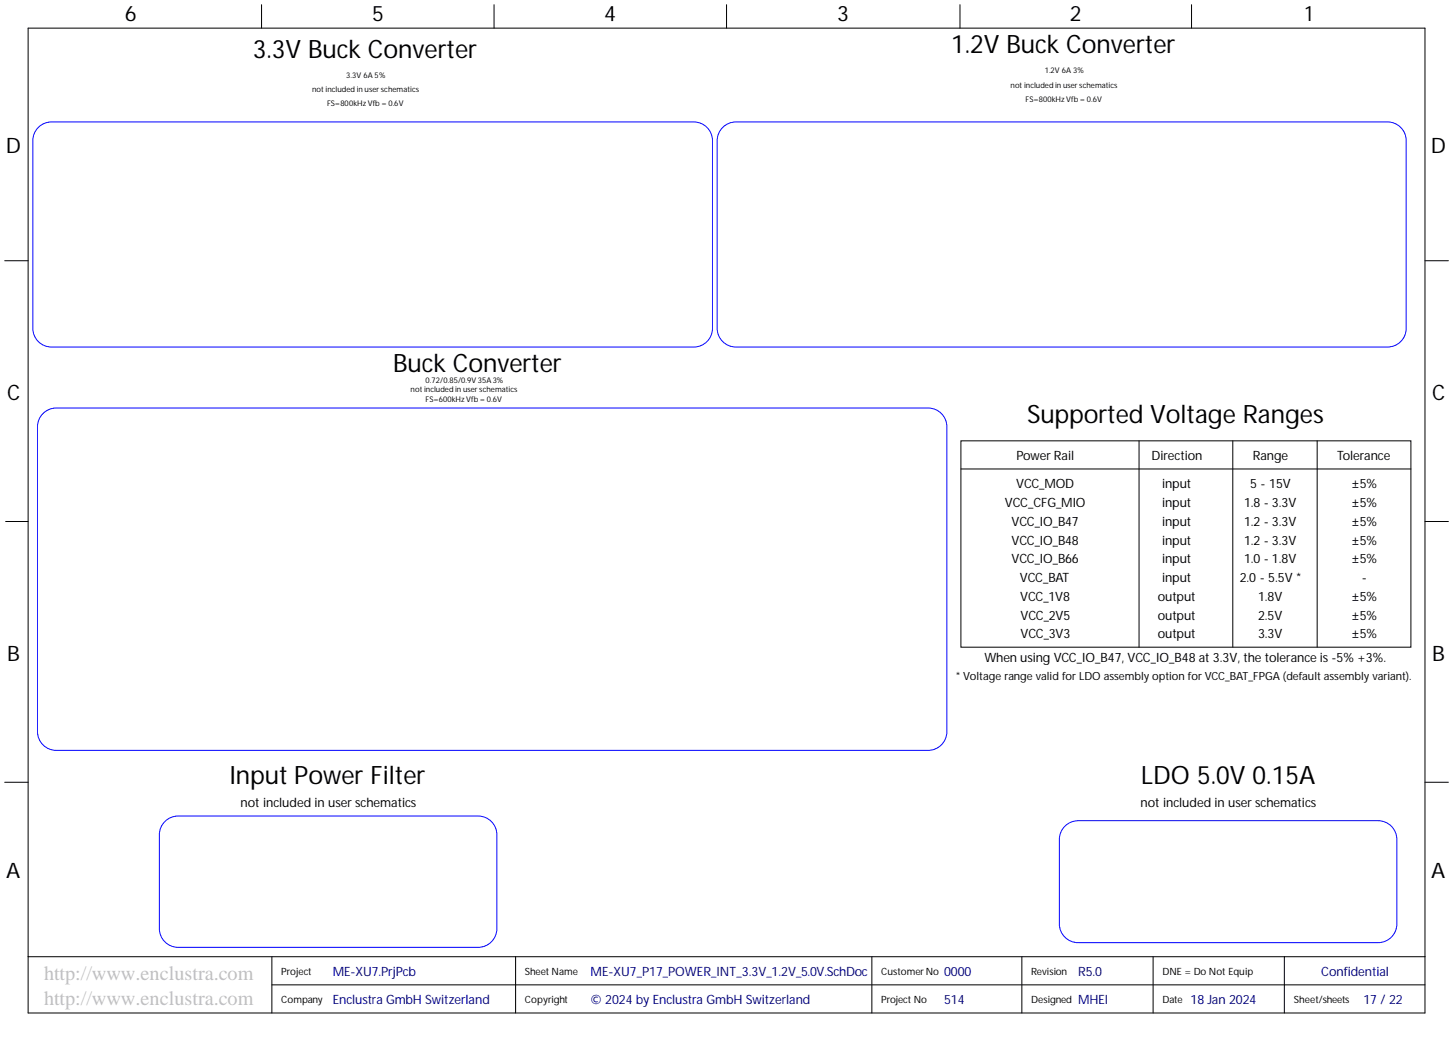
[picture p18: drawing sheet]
<svg xmlns="http://www.w3.org/2000/svg" width="393mm" height="282mm" viewBox="0 0 393 282" stroke-linecap="round" stroke-linejoin="round" font-family="sans-serif">
<defs><g id="words">
<g font-size="6.9">
<text x="68.4" y="15.6">3.3V Buck Converter</text>
<text x="257.3" y="14.3">1.2V Buck Converter</text>
<text x="106.3" y="100.6">Buck Converter</text>
<text x="277.9" y="114.5">Supported Voltage Ranges</text>
<text x="62.1" y="212.2">Input Power Filter</text>
<text x="308.7" y="212.2">LDO 5.0V 0.15A</text>
</g>
<g font-size="5.8">
<text x="33.7" y="5.7">6</text>
<text x="100.7" y="5.7">5</text>
<text x="163.4" y="5.7">4</text>
<text x="226.5" y="5.7">3</text>
<text x="289.4" y="5.7">2</text>
<text x="353" y="5.7">1</text>
<text x="1.6" y="41.4">D</text>
<text x="387.1" y="41.4">D</text>
<text x="1.9" y="108.2">C</text>
<text x="387.4" y="108.2">C</text>
<text x="1.9" y="178.7">B</text>
<text x="387.4" y="178.7">B</text>
<text x="1.7" y="237.6">A</text>
<text x="387.2" y="237.6">A</text>
</g>
<g font-size="5.5" fill="#c0c0c0">
<text x="11.9" y="265">http://www.enclustra.com</text>
<text x="11.9" y="271.8">http://www.enclustra.com</text>
</g>
<g font-size="3.5">
<text x="275" y="124.5">PowerRail</text>
<text x="311.5" y="124.5">Direction</text>
<text x="338.9" y="124.5">Range</text>
<text x="361.7" y="124.5">Tolerance</text>
<text x="271.9" y="137.2">VCC_CFG_MIO</text>
<text x="274.9" y="132.1">VCC_MOD</text>
<text x="314.4" y="132.1">input</text>
<text x="314.4" y="137.2">input</text>
<text x="336.5" y="137.2">1.8 - 3.3V</text>
<text x="338.2" y="132.1">5 - 15V</text>
<text x="365.5" y="132.1">±5%</text>
<text x="365.5" y="137.2">±5%</text>
<text x="273.7" y="142.3">VCC_IO_B47</text>
<text x="314.4" y="142.3">input</text>
<text x="336.5" y="142.3">1.2 - 3.3V</text>
<text x="365.5" y="142.3">±5%</text>
<text x="273.7" y="147.3">VCC_IO_B48</text>
<text x="314.4" y="147.3">input</text>
<text x="336.5" y="147.3">1.2 - 3.3V</text>
<text x="365.5" y="147.3">±5%</text>
<text x="273.7" y="152.4">VCC_IO_B66</text>
<text x="314.4" y="152.4">input</text>
<text x="336.5" y="152.4">1.0- 1.8V</text>
<text x="365.5" y="152.4">±5%</text>
<text x="275.9" y="157.5">VCC_BAT</text>
<text x="314.4" y="157.5">input</text>
<text x="335.4" y="157.5">2.0 - 5.5V *</text>
<text x="368.4" y="157.5">-</text>
<text x="276" y="162.6">VCC_1V8</text>
<text x="276.1" y="167.6">VCC_2V5</text>
<text x="313.2" y="162.6">output</text>
<text x="313.2" y="167.6">output</text>
<text x="340.4" y="162.6">1.8V</text>
<text x="340.4" y="167.6">2.5V</text>
<text x="365.5" y="162.6">±5%</text>
<text x="365.5" y="167.6">±5%</text>
<text x="276.1" y="172.7">VCC_3V3</text>
<text x="313.2" y="172.7">output</text>
<text x="340.4" y="172.7">3.3V</text>
<text x="365.5" y="172.7">±5%</text>
<text x="266.3" y="179">When using VCC_IO_B47, VCC_IO_B48 at 3.3V, the tolerance is -5% +3%.</text>
<text x="65.1" y="218.4">not included in user schematics</text>
<text x="308.6" y="218.4">not included in user schematics</text>
</g>
<g font-size="3.5" fill="#000080">
<text x="90" y="264">ME-XU7.PrjPcb</text>
<text x="159.8" y="264">ME-XU7_P17_POWER_INT_3.3V_1.2V_5.0V.SchDoc</text>
<text x="255.4" y="264">0000</text>
<text x="357.4" y="264">Confidential</text>
<text x="90" y="271.7">Enclustra GmbH Switzerland</text>
<text x="159.8" y="271.7">© 2024 by Enclustra GmbH Switzerland</text>
<text x="255.4" y="271.7">514</text>
<text x="291.7" y="271.7">MHEI</text>
<text x="322.1" y="271.7">18 Jan 2024</text>
<text x="368.8" y="271.7">17 / 22</text>
</g>
<text font-size="3.5" fill="#00007c" x="291.7" y="264">R5.0</text>
<text font-size="3" x="258.6" y="184">* Voltage range valid for LDO assembly option for VCC_BAT_FPGA (default assembly variant).</text>
<g font-size="2.7">
<text x="76.1" y="263.7">Project</text>
<text x="142" y="263.7">Sheet Name</text>
<text x="238.4" y="263.7">CustomerNo</text>
<text x="279" y="263.7">Revision</text>
<text x="314.5" y="263.7">DNE = Do Not Equip</text>
<text x="76.1" y="271.3">Company</text>
<text x="142" y="271.3">Copyright</text>
<text x="238.4" y="271.3">Project No</text>
<text x="279" y="271.3">Designed</text>
<text x="314.5" y="271.3">Date</text>
<text x="350" y="271.3">Sheet/sheets</text>
</g>
<g font-size="2.1">
<text x="93.7" y="21.1">3.3V 6A 5%</text>
<text x="273.4" y="23.7">not included in userschematics</text>
<text x="282.6" y="19.9">1.2V 6A 3%</text>
<text x="84.5" y="24.9">not included in userschematics</text>
<text x="88.5" y="28.8">FS=800kHz Vfb = 0.6V</text>
<text x="277.5" y="27.5">FS=800kHz Vfb = 0.6V</text>
<text x="111.1" y="106.1">not included in userschematics</text>
<text x="115.1" y="103.6">0.72/0.85/0.9V 35A3%</text>
<text x="115.1" y="108.7">FS=600kHz Vfb = 0.6V</text>
</g>
</g></defs>
<g fill="none" stroke="#000" stroke-width=".27">
<path d="M7.6 7.6h377.9v266.4h-377.9zM70.8 1.3v6.3M133.7 1.3v6.3M196.6 1.3v6.3M259.7 1.3v6.3M322.3 1.3v6.3M1.3 70.5h6.3M385.5 70.5h6.3M260 119.3h121.7v55.8h-121.7zM308.1 119.3v55.8M333.5 119.3v55.8M356.3 119.3v55.8"/>
<path d="M260 126.9h121.7M1.5 141.1h6.1M385.5 141.1h6.3M1.3 211.6h6.3M385.5 211.6h6.3M7.6 258.8h377.9M73.5 258.8v15.2M139.5 258.8v15.2M235.9 258.8v15.2M276.4 258.8v15.2M311.9 258.8v15.2M347.5 258.8v15.2"/>
<path d="M73.5 266.4h312"/>
</g>
<path d="M10.7 34.2a5.1 5.1 0 0 1 3.2-1.2h173.8a5.1 5.1 0 0 1 5 5.1v50.7a5.1 5.1 0 0 1-5 5.1h-173.8a5.1 5.1 0 0 1-5-5.1v-50.7a5.1 5.1 0 0 1 1.8-3.9zM195.8 34.2a5 5 0 0 1 3.3-1.2h176.3a5.1 5.1 0 0 1 5 5.1v50.7a5.1 5.1 0 0 1-5 5.1h-176.3a5.1 5.1 0 0 1-5.1-5.1v-50.7a5.1 5.1 0 0 1 1.8-3.9zM11.9 111.6a5.1 5.1 0 0 1 3.3-1.2h235.9a5.1 5.1 0 0 1 5.1 5v82.5a5.1 5.1 0 0 1-5.1 5.1h-235.9a5.1 5.1 0 0 1-5.1-5.1v-82.5a5.1 5.1 0 0 1 1.8-3.8zM44.9 221.9a5.1 5.1 0 0 1 3.3-1.2h81.1a5.1 5.1 0 0 1 5.1 5.1v25.4a5.1 5.1 0 0 1-5.1 5.1h-81.1a5.1 5.1 0 0 1-5.1-5.1v-25.4a5.1 5.1 0 0 1 1.8-3.9zM288.4 223.2a5 5 0 0 1 3.3-1.2h81.1a5.1 5.1 0 0 1 5.1 5.1v22.8a5.1 5.1 0 0 1-5.1 5.1h-81.1a5.1 5.1 0 0 1-5.1-5.1v-22.8a5.1 5.1 0 0 1 1.8-3.9z" fill="none" stroke="#00f" stroke-width=".27"/>
<use href="#words"/>
</svg>
